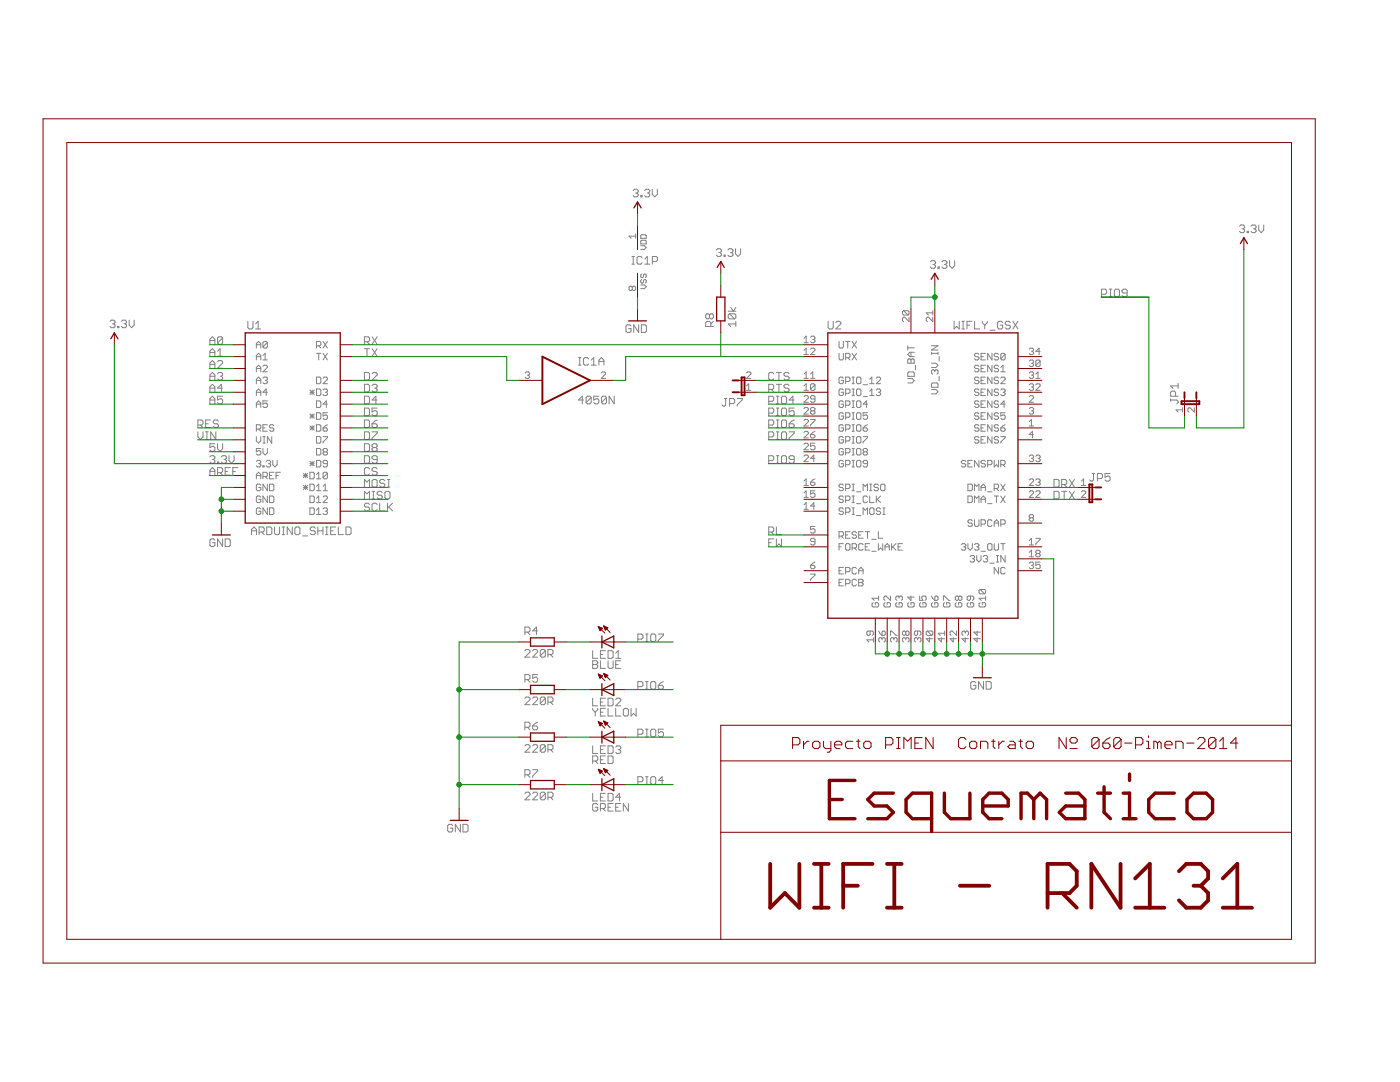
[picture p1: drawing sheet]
<svg xmlns="http://www.w3.org/2000/svg" width="279mm" height="216mm" viewBox="0 0 279 216" stroke-linecap="round" stroke-linejoin="round" font-family="sans-serif">
<g fill="none" stroke="#808080" stroke-width=".2">
<path d="M126.4 38l.2-.2h.5l.3 .2v.3l-.3 .2M126.9 38.5h.2M127.1 38.5l.3 .3v.2l-.3 .3h-.5l-.2-.3M127.9 39h.2v.3h-.2zM128.7 38l.2-.2h.5l.3 .2v.3l-.3 .2M129.2 38.5h.2M129.4 38.5l.3 .3v.2l-.3 .3h-.5l-.2-.3M130.2 37.8v1l.5 .5 .5-.5v-1M126.1 52.7h.5M126.1 51.2h.5M126.2 57.3l.2-.2 .5 .2v.5l-.3 .2-.4-.2M126.2 57.3l-.2-.2-.5 .2v.5l.3 .2 .4-.2"/>
<path d="M126.2 57.3v.5M126.4 51.2v1.5M126.9 46.7v.9M126.9 47.1h-1.4l.5 .5M127.9 48.1l.2-.2h.7l.2 .2v.6h-1.1zM127.9 49h.7l.4 .4-.4 .4h-.7M127.9 56.9h.7l.4 .3-.4 .4h-.7M128.1 46.8h.7l.2 .2v.6h-1.1v-.6zM128.1 54.7l-.2 .2v.3l.3 .2 .2-.2v-.3l.4-.2 .2 .2v.3l-.2 .2M128.1 55.8l-.2 .1v.4l.2 .2 .3-.2v-.4l.2-.1 .4 .1v.4l-.2 .2M128.1 51.4l-.2-.2h-.5l-.3 .2v1.1l.3 .2h.5l.2-.2M128.7 52.7h1"/>
<path d="M128.7 51.7l.5-.5v1.5M130.2 52.2h.8l.2-.3v-.5l-.2-.2h-.8v1.5M143 49.9l.2-.3h.5l.3 .3v.2l-.3 .3M143.5 50.4h.2M143.7 50.4l.3 .3v.2l-.3 .3h-.5l-.2-.3M144.5 50.9h.2v.3h-.2zM145.3 49.9l.2-.3h.5l.3 .3v.2l-.3 .3M145.8 50.4h.2M146 50.4l.3 .3v.2l-.3 .3h-.5l-.2-.3M146.8 49.6v1.1l.5 .5 .5-.5v-1.1M185.7 52.3l.2-.3h.5l.3 .3v.2l-.3 .3M186.2 52.8h.2"/>
<path d="M186.4 52.8l.3 .2v.3l-.3 .2h-.5l-.2-.2M187.2 53.3h.3v.2h-.3zM188 52.3l.2-.3h.5l.3 .3v.2l-.3 .3M188.5 52.8h.2M188.7 52.8l.3 .2v.3l-.3 .2h-.5l-.2-.2M189.5 52v1l.5 .5 .5-.5v-1M219.8 58.7h.8l.3-.2v-.5l-.3-.3h-.8v1.5M221.4 57.7h.5M221.4 59.2h.5M221.6 57.7v1.5M222.4 58l.3-.3h.5l.2 .3v1l-.2 .2h-.5l-.3-.2zM224.9 58.5h-.7l-.3-.3v-.2l.3-.3h.5l.2 .3v1l-.2 .2h-.5l-.3-.2"/>
<path d="M247.4 45.1l.2-.2h.5l.3 .2v.3l-.3 .3M247.9 45.7h.2M248.1 45.7l.3 .2v.3l-.3 .2h-.5l-.2-.2M248.9 46.2h.3v.2h-.3zM249.7 45.1l.2-.2h.5l.3 .2v.3l-.3 .3M250.2 45.7h.2M250.4 45.7l.3 .2v.3l-.3 .2h-.5l-.2-.2M251.2 44.9v1l.5 .5 .5-.5v-1M21.9 64.1l.3-.2h.5l.3 .2v.3l-.3 .2M22.5 64.6h.2M22.7 64.6l.3 .3v.2l-.3 .3h-.5l-.3-.3M23.5 65.1h.2v.3h-.2z"/>
<path d="M24.2 64.1l.3-.2h.5l.3 .2v.3l-.3 .2M24.7 64.6h.3M25 64.6l.3 .3v.2l-.3 .3h-.5l-.3-.3M25.8 63.9v1l.5 .5 .5-.5v-1M41.9 68.7v-1l.5-.5 .5 .5v1M41.9 71.1v-1l.5-.5 .5 .5v1M41.9 73.5v-1l.5-.6 .5 .6v1M41.9 75.8v-1l.5-.5 .5 .5v1M41.9 78.2v-1l.5-.5 .5 .5v1M41.9 79.8h1M41.9 75.1h1M41.9 77.4h1"/>
<path d="M41.9 67.9h1M41.9 70.3h1M41.9 72.7h1M43.4 72.2l.3-.3h.5l.2 .3v.3l-1 1h1M43.4 74.6l.3-.3h.5l.2 .3v.2l-.2 .3M43.4 70.1l.5-.5v1.5M43.4 71.1h1M43.9 75.1h.3M44.2 75.1l.2 .2v.3l-.2 .2h-.5l-.3-.2M44.4 79.1h-1v.7l.5-.2h.3l.2 .2v.5l-.2 .3h-.5l-.3-.3M44.4 67.4l-.2-.2h-.5l-.3 .2v1.1M44.4 67.4v1.1l-.2 .2h-.5l-.3-.2"/>
<path d="M44.4 77.4h-1l.8-.7v1.5M44.4 67.4l-1 1.1M49.5 64.1v1.3l.2 .2h.5l.3-.2v-1.3M51 65.6h1M51 64.6l.5-.5v1.5M51.2 78.3h.8M51.2 69.4v-.8l.4-.5 .4 .5v.8M51.2 71.8v-.9l.4-.4 .4 .4v.9M51.2 74.2v-.9l.4-.4 .4 .4v.9M51.2 76.6v-.9l.4-.5 .4 .5v.9M51.2 78.9v-.8l.4-.5 .4 .5v.8M51.2 68.8h.8"/>
<path d="M51.2 71.2h.8M51.2 73.5h.8M51.2 75.9h.8M52.5 75.5l.2-.3h.4l.3 .3v.2l-.3 .2M52.5 73.1l.2-.2h.4l.3 .2v.2l-.9 .9h.9M52.5 70.9l.4-.4v1.3M52.5 71.8h.9M52.9 75.9h.2M53.1 75.9l.3 .2v.2l-.3 .3h-.4l-.2-.3M53.4 68.3l-.3-.2h-.4l-.2 .2v.9M53.4 78.3h-.9l.6-.7v1.3M53.4 80h-.9v.6l.4-.2 .5 .2v.5l-.3 .2h-.4l-.2-.2"/>
<path d="M53.4 68.3v.9l-.3 .2h-.4l-.2-.2M53.4 68.3l-.9 .9M61.8 77.8l.9 .9M61.8 78.3h.9M62.3 77.8v.9M62.7 77.8l-.9 .9M63.2 69h.6l.2-.2v-.5l-.2-.2h-.6v1.3M63.2 75.2h.6l.2 .3v.8l-.2 .3h-.6zM63.2 77.6h.6l.2 .2v.9l-.2 .2h-.6zM63.2 80h.6l.2 .2v.9l-.2 .2h-.6zM63.2 70.5h.8M63.6 69l.4 .4"/>
<path d="M63.6 70.5v1.3M64.5 68.1l.8 1.3M64.5 70.5l.8 1.3M64.5 75.5l.2-.3h.4l.2 .3v.2l-.8 .9h.8M64.5 77.8l.2-.2h.4l.2 .2v.3l-.2 .2M64.9 78.3h.2M65.1 78.3l.2 .2v.2l-.2 .2h-.4l-.2-.2M65.3 68.1l-.8 1.3M65.3 70.5l-.8 1.3M72.7 76.7h.8l.2 .2v1.1l-.2 .2h-.8zM72.7 79.1h.8l.2 .2v1l-.2 .3h-.8zM72.7 68.2h.8l.2-.3v-.5l-.2-.2h-.8v1.5"/>
<path d="M72.7 74.3h.8l.2 .3v1l-.2 .2h-.8zM72.7 69.6h1M73.2 68.2l.5 .5M73.2 69.6v1.5M74.3 74.6l.2-.3h.5l.3 .3v.2l-1 1h1M74.3 76.9l.2-.2h.5l.3 .2v.3l-.3 .2M74.3 67.2l1 1.5M74.3 69.6l1 1.5M74.8 77.4h.2M75 77.4l.3 .3v.3l-.3 .2h-.5l-.2-.2M75.3 79.8h-1l.7-.7v1.5M75.3 67.2l-1 1.5"/>
<path d="M75.3 69.6l-1 1.5M104.8 74.4l.2-.2h.5l.2 .2-.2 .5M105.2 74.9h.3M105.5 74.9l.2 .2-.2 .4h-.5l-.2-.2M115.4 72.9h.6M115.4 71.4h.6M115.7 71.4v1.5M116.5 79.8h-1.1l.8-.7v1.5M117.5 71.6l-.3-.2h-.5l-.2 .2v1l.2 .3h.5l.3-.3M118 79.3l-.3-.2h-.5l-.2 .2v1M118 79.3v1l-.3 .3h-.5l-.2-.3M118 79.3l-1 1"/>
<path d="M118 71.9l.5-.5v1.5M118 72.9h1M119.5 79.1h-1v.7l.5-.2h.3l.2 .2v.5l-.2 .3h-.6l-.2-.3M119.5 72.9v-1l.5-.5 .5 .5v1M119.5 72.1h1M120 74.4l.2-.2h.4l.3 .2v.2l-.9 .9h.9M121 79.3l-.2-.2h-.5l-.3 .2v1M121 79.3v1l-.2 .3h-.5l-.3-.3M121 79.3l-1 1M122.6 79.1v1.5l-1-1.5v1.5M125.9 65.1l-.2-.3h-.5l-.3 .3v1l.3 .2h.5l.2-.2v-.5h-.5M127.5 64.8v1.5l-1-1.5v1.5"/>
<path d="M128 64.8h.8l.2 .3v1l-.2 .2h-.8zM141.6 62.9l-.2-.3h-.3l-.3 .3v.5l.3 .2h.3l.2-.2M141.6 62.9l.3-.3h.2l.3 .3v.5l-.3 .2h-.2l-.3-.2M141.6 62.9v.5M141.9 65.2v-.8l-.3-.3h-.5l-.3 .3v.8h1.6M142.4 64.1l-.5 .5M144.6 79.5h.5M144.8 79.5v1.3l-.2 .2h-.3l-.2-.2M145.3 62.1h1.6M145.6 62.6h1l.3 .3v.5l-.3 .2M145.6 62.6l-.3 .3v.5l.3 .2h1M145.6 62.6l1 1"/>
<path d="M145.8 61.3l.5 .8 .6-.8M146.9 64.6h-1.6l.5 .6M146.9 64.1v1.1M147.1 79.5h1v.3l-1 1v.2M149 74.4l.2-.2h.4l.3 .2v.2l-.9 .9h.9M149 77.9h.9M149 77l.4-.4v1.3M153.4 77.7h.8l.2-.3v-.5l-.2-.2h-.8v1.5M153.9 77.7l.5 .5M154.4 74.6l-.2-.3h-.6l-.2 .3v1l.2 .2h.6l.2-.2M154.9 79.1h.5M154.9 74.3h1.1"/>
<path d="M154.9 76.7h1.1M155.2 79.1v1.5M155.4 74.3v1.5M155.4 76.7v1.5M156.2 79.1h.5l.3 .2v1l-.3 .3h-.5l-.2-.3v-1zM157.5 76.9l-.3-.2h-.5l-.2 .2v.3l.2 .2h.5l.3 .3v.3l-.3 .2h-.5l-.2-.2M157.5 74.6l-.3-.3h-.5l-.2 .3v.2l.2 .3h.5l.3 .2v.3l-.3 .2h-.5l-.2-.2M158.5 79.8h-1l.7-.7v1.5M160.4 79.2l.3-.2h.4l.2 .2v.2l-.9 .9h.9M160.4 67.5l.5-.4v1.3M160.4 69.9l.5-.4v1.3M160.4 74.6l.5-.4v1.3"/>
<path d="M160.4 77l.5-.4v1.3M160.4 77.9h.9M160.4 75.5h.9M160.4 70.8h.9M160.4 68.4h.9M161.8 69.7l.2-.2h.4l.2 .2v.2l-.8 .9h.8M161.8 67.3l.2-.2h.4l.2 .2v.2l-.2 .2M161.8 75.5h.8M161.8 74.6l.4-.4v1.3M162.2 67.7h.2M162.4 67.7l.2 .3v.2l-.2 .2h-.4l-.2-.2M162.6 79.6h-.6l-.2-.2v-.2l.2-.2h.4l.2 .2v.8l-.2 .3h-.4l-.2-.3"/>
<path d="M162.6 76.8v.9l-.2 .2h-.4l-.2-.2M162.6 76.8l-.2-.2h-.4l-.2 .2v.9M162.6 76.8l-.8 .9M165.3 64.1v1.3l.2 .2h.5l.3-.2v-1.3M166.8 64.4l.2-.3h.6l.2 .3v.2l-1 1h1M167.4 68.1v1.1l.3 .2h.4l.2-.2v-1.1M167.4 70.5v1.1l.3 .2h.4l.2-.2v-1.1M168.3 75.5l-.2-.3h-.4l-.3 .3v.8l.3 .3h.4l.2-.3v-.4h-.4M168.3 77.8l-.2-.2h-.4l-.3 .2v.9l.3 .2h.4l.2-.2v-.4h-.4M168.8 68.1h.8M168.8 71.4h.6l.2-.2v-.5l-.2-.2h-.6v1.3M168.8 76.1h.6l.2-.2v-.4l-.2-.3h-.6v1.4"/>
<path d="M168.8 78.5h.6l.2-.2v-.5l-.2-.2h-.6v1.3M169.2 71.4l.4 .4M169.2 68.1v1.3M170.1 76.6h.4M170.1 75.2h.4M170.1 78.9h.4M170.1 77.6h.4M170.1 80h.4M170.1 70.5l.8 1.3M170.1 68.1l.8 1.3M170.3 75.2v1.4M170.3 77.6v1.3"/>
<path d="M170.3 80v1.3M170.9 75.5l.3-.3h.4l.2 .3v.8l-.2 .3h-.4l-.3-.3zM170.9 77.8l.3-.2h.4l.2 .2v.9l-.2 .2h-.4l-.3-.2zM170.9 70.5l-.8 1.3M170.9 68.1l-.8 1.3M171.2 80h.4l.2 .2v.9l-.2 .2h-.4l-.3-.2v-.9zM172.3 79.1h.8M172.3 76.8h.8M173.6 76.6h.8M173.6 78.9h.8M173.6 78.1l.4-.5v1.3M173.6 75.7l.4-.5v1.4"/>
<path d="M174.9 75.5l.2-.3h.4l.2 .3v.2l-.8 .9h.8M174.9 77.8l.2-.2h.4l.2 .2v.3l-.2 .2M175.3 78.3h.2M175.5 78.3l.2 .2v.2l-.2 .2h-.4l-.2-.2M180.3 62h.9l.2 .2v.4l-.2 .3M180.3 62l-.2 .2v.4l.2 .3h.9M180.3 62l.9 .9M181.2 75.5h.8l.5 .5-.5 .4h-.8M181.2 69v.8M181.2 69.4h1.3M181.4 74.2h.8l.3 .2v.7h-1.3v-.7zM181.4 71.6l.4 .2 .4-.2 .3 .2v.7h-1.3v-.7z"/>
<path d="M181.4 63.3v.9l-.8-.9-.5 .2v.4l.2 .3M181.8 70.3v.9M181.8 71.8v.7M182.5 70.3h-.9l-.4 .4 .4 .5h.9M182.7 72.9v.9M185.9 76.6l.2-.2h.9l.2 .2v.7h-1.3zM185.9 69h1.3l-1.3 .8h1.3M185.9 70.5h1.3M185.9 72.5h.9l.4 .4-.4 .4h-.9M185.9 77.7h.9l.4 .4-.4 .5h-.9M185.9 70.3v.4M186.2 63.3v.9l-.9-.9-.5 .2v.4l.3 .3"/>
<path d="M186.2 62v.9M186.2 62.4h-1.4l.5 .5M186.6 74l.2-.2 .4 .2v.4l-.2 .3M186.6 74l-.3-.2-.4 .2v.4l.2 .3M186.6 74v.2M187.2 70.3v.4M187.4 71.2v.8M187.4 75.1v.9M190.4 64.1v1.5l.5-.5 .5 .5v-1.5M192 65.6h.5M192 64.1h.5M192.2 64.1v1.5"/>
<path d="M193 64.9h.5M194 64.1h-1v1.5M194.5 64.1v1.5h1M195.4 70.7l-.3-.2h-.4l-.2 .2 .2 .5h.4l.3 .2-.3 .4h-.4l-.2-.2M195.4 73.1l-.3-.2h-.4l-.2 .2v.2l.2 .2h.4l.3 .2-.3 .5h-.4l-.2-.2M195.4 75.5l-.3-.3h-.4l-.2 .3v.2l.2 .2h.4l.3 .2v.2l-.3 .3h-.4l-.2-.3M195.4 77.8l-.3-.2h-.4l-.2 .2v.3l.2 .2h.4l.3 .2v.2l-.3 .2h-.4l-.2-.2M195.8 78.3h.4M195.8 71.2h.4M195.8 73.5h.4M195.8 75.9h.4M196 64.1v.3l.5 .5"/>
<path d="M196.5 64.9v.7M196.7 70.5h-.9v1.3h.9M196.7 75.2h-.9v1.4h.9M196.7 77.6h-.9v1.3h.9M196.7 80h-.9v1.3h.9M196.7 72.9h-.9v1.3h.9M197 64.1v.3l-.5 .5M197.6 65.9h1M198 70.5v1.3l-.9-1.3v1.3M198 72.9v1.3l-.9-1.3v1.3M198 75.2v1.4l-.9-1.4v1.4M198 77.6v1.3l-.9-1.3v1.3"/>
<path d="M198 80v1.3l-.9-1.3v1.3M199.3 70.7l-.2-.2h-.5l-.2 .2 .2 .5h.5l.2 .2-.2 .4h-.5l-.2-.2M199.3 75.5l-.2-.3h-.5l-.2 .3v.2l.2 .2h.5l.2 .2v.2l-.2 .3h-.5l-.2-.3M199.3 77.8l-.2-.2h-.5l-.2 .2v.3l.2 .2h.5l.2 .2v.2l-.2 .2h-.5l-.2-.2M199.3 73.1l-.2-.2h-.5l-.2 .2v.2l.2 .2h.5l.2 .2-.2 .5h-.5l-.2-.2M199.7 75.5l.2-.3h.5l.2 .3v.2l-.9 .9h.9M199.7 77.8l.2-.2h.5l.2 .2v.3l-.2 .2M199.7 74.2h.9M199.7 73.3l.5-.4v1.3M200.1 64.4l-.2-.3h-.6l-.2 .3v1l.2 .2h.6l.2-.2v-.5h-.5M200.2 78.3h.2M200.4 78.3l.2 .2v.2l-.2 .2h-.5l-.2-.2"/>
<path d="M200.6 70.7v.9l-.2 .2h-.5l-.2-.2M200.6 70.7l-.2-.2h-.5l-.2 .2v.9M200.6 70.7l-.9 .9M201.6 64.4l-.2-.3h-.5l-.3 .3v.2l.3 .3h.5l.2 .2v.3l-.2 .2h-.5l-.3-.2M202.1 64.1l1.1 1.5M203.2 64.1l-1.1 1.5M205.4 79.2l.2-.2h.5l.2 .2v.2l-.9 .9h.9M205.4 69.7l.2-.2h.5l.2 .2-.2 .4M205.4 74.4l.2-.2h.5l.2 .2-.2 .5M205.4 76.8l.2-.2h.5l.2 .2-.2 .4M205.4 72.1l.2-.3h.5l.2 .3-.2 .4M205.8 72.5h.3"/>
<path d="M205.8 70.1h.3M205.8 74.9h.3M205.8 77.2h.3M206.1 70.1l.2 .2-.2 .5h-.5l-.2-.3M206.1 77.2l.2 .2-.2 .5h-.5l-.2-.2M206.1 74.9l.2 .2-.2 .4h-.5l-.2-.2M206.1 72.5l.2 .2-.2 .4h-.5l-.2-.2M206.7 76.8l.2-.2h.5l.2 .2v.2l-.9 .9h.9M206.7 75.5h.9M206.7 74.6l.5-.4v1.3M207.6 70.1h-.9l.7-.6v1.3M207.6 72.1l-.2-.3h-.5l-.2 .3v.8"/>
<path d="M207.6 72.1v.8l-.2 .2h-.5l-.2-.2M207.6 72.1l-.9 .8M233.6 79.8h1.3l.2 .3v.2l-.2 .3M233.6 79.6v.5M234.6 79.1v-.8l-.2-.3h-.5l-.3 .3v.8h1.5M235.1 76.5v1M235.1 77h-1.5l.5 .5M39.5 86.2v1l.5 .5 .5-.5v-1M39.5 84.8h.8l.2-.2v-.5l-.2-.3h-.8v1.5M40 84.8l.5 .5M41 84.6h.6M41 86.2h.6"/>
<path d="M41 87.7h.6M41.3 86.2v1.5M41.9 80.6v-1l.5-.5 .5 .5v1M41.9 94.8v-1l.5-.5 .5 .5v1M41.9 91.2l.2-.3h.5l.3 .3v.2l-.3 .3M41.9 94.1h1M42.1 83.8h-1.1v1.5h1.1M42.4 91.7h.2M42.6 91.7l.3 .2v.3l-.3 .2h-.5l-.2-.2M42.9 88.5h-1v.8l.5-.3h.2l.3 .3v.5l-.3 .3h-.5l-.2-.3M43.1 86.2v1.5l-1-1.5v1.5M43.4 88.5v1.1l.5 .5 .5-.5v-1.1"/>
<path d="M43.4 92.2h.3v.2h-.3zM43.4 94.3h.8l.2-.2v-.5l-.2-.3h-.8v1.5M43.6 84.1l-.3-.3h-.5l-.2 .3v.2l.2 .3h.5l.3 .2v.3l-.3 .2h-.5l-.2-.2M43.9 94.3l.5 .5M44.2 91.2l.2-.3h.5l.3 .3v.2l-.3 .3M44.7 91.7h.2M44.9 91.7l.3 .2v.3l-.3 .2h-.5l-.2-.2M44.9 94.1h.5M45.7 90.9v1l.5 .5 .5-.5v-1M46 93.3h-1.1v1.5h1.1M46.5 94.1h.5M47.5 93.3h-1v1.5"/>
<path d="M51.2 80.6h.8M51.2 85.6h.6l.2-.2v-.4l-.2-.2h-.6v1.2M51.2 92.1l.2-.2h.4l.2 .2-.2 .4M51.2 94.9h.8M51.2 81.3v-.9l.4-.4 .4 .4v.9M51.2 87.1v.9l.4 .4 .4-.4v-.9M51.2 95.5v-.8l.4-.5 .4 .5v.8M51.6 92.5h.2M51.6 85.6l.4 .4M51.8 92.5l.2 .2-.2 .5h-.4l-.2-.3M52 89.5h-.8v.6l.4-.2 .4 .2v.5l-.2 .2h-.4l-.2-.2M52 96.8l-.2-.2h-.4l-.2 .2v.9l.2 .2h.4l.2-.2v-.4h-.4"/>
<path d="M52 99.2l-.2-.2h-.4l-.2 .2v.9l.2 .2h.4l.2-.2v-.5h-.4M52.5 85.4h.4M52.5 88.4h.4M52.5 87.1h.4M52.5 92.9h.2v.3h-.2zM52.5 95.1h.6l.3-.2v-.5l-.3-.2h-.6v1.3M52.5 89.5v.9l.4 .4 .5-.4v-.9M52.7 87.1v1.3M52.9 95.1l.5 .4M53.1 92.1l.3-.2h.4l.2 .2-.2 .4M53.4 84.8h-.9v1.2h.9M53.4 96.6v1.3l-.9-1.3v1.3"/>
<path d="M53.4 99v1.3l-.9-1.3v1.3M53.6 92.5h.2M53.8 99h.6l.3 .2v.9l-.3 .2h-.6zM53.8 96.6h.6l.3 .2v.9l-.3 .2h-.6zM53.8 92.5l.2 .2-.2 .5h-.4l-.3-.3M53.8 94.9h.4M54.2 87.1v1.3l-.8-1.3v1.3M54.4 91.9v.8l.5 .5 .4-.5v-.8M54.7 85l-.3-.2h-.4l-.2 .2v.2l.2 .2h.4l.3 .2-.3 .4h-.4l-.2-.2M54.7 94.2h-.9v1.3h.9M55.1 94.9h.4M56 94.2h-.9v1.3"/>
<path d="M60.5 94.4l.9 .9M60.5 94.9h.9M60.5 96.8l.9 .9M60.5 97.3h.9M61 94.4v.9M61 96.8v.9M61.4 94.4l-.9 .9M61.4 96.8l-.9 .9M61.8 85l.9 .8M61.8 82.6l.9 .9M61.8 83h.9M61.8 85.4h.9"/>
<path d="M61.8 92.1l.9 .8M61.8 92.5h.9M61.8 94.2h.7l.2 .2v.9l-.2 .2h-.7zM61.8 96.6h.7l.2 .2v.9l-.2 .2h-.7zM61.8 99h.7l.2 .2v.9l-.2 .2h-.7zM62.3 82.6v.9M62.3 85v.8M62.3 92.1v.8M62.7 82.6l-.9 .9M62.7 85l-.9 .8M62.7 92.1l-.9 .8M63.2 82.4h.6l.2 .2v.9l-.2 .2h-.6z"/>
<path d="M63.2 84.8h.6l.2 .2v.8l-.2 .2h-.6zM63.2 87.1h.6l.2 .2v.9l-.2 .2h-.6zM63.2 89.5h.6l.2 .2v.9l-.2 .2h-.6zM63.2 91.9h.6l.2 .2v.8l-.2 .3h-.6zM63.2 94.7l.4-.5v1.3M63.2 97l.4-.4v1.3M63.2 99.4l.4-.4v1.3M63.2 95.5h.8M63.2 97.9h.8M64.5 85.4h.6l.2 .4-.2 .2h-.4l-.2-.2zM64.5 87.1h.8v.2l-.8 .9v.2M64.5 99.2l.2-.2h.4l.2 .2v.2l-.8 .9h.8"/>
<path d="M64.5 97.9h.8M64.5 97l.4-.4v1.3M64.7 90.1l-.2-.2 .2-.4h.4l.2 .2-.2 .4M64.7 90.1l-.2 .3 .2 .4h.4l.2-.2-.2-.5M64.7 90.1h.4M65.3 82.4h-.8v.6l.6-.2 .2 .2v.5l-.2 .2h-.4l-.2-.2M65.3 92.5h-.6l-.2-.2 .2-.4h.4l.2 .2v.8l-.2 .3h-.4l-.2-.3M65.3 94.4l-.2-.2h-.4l-.2 .2v.9M65.3 94.4v.9l-.2 .2h-.4l-.2-.2M65.3 80.6h-.8l.6-.6v1.3M65.3 84.8l-.8 .6M65.3 94.4l-.8 .9"/>
<path d="M72.7 99.6v-1.6l.5 .6 .5-.6v1.6M72.7 81.4h.8l.2 .3v1l-.2 .3h-.8zM72.7 83.8h.8l.2 .3v1l-.2 .2h-.8zM72.7 86.2h.8l.2 .2v1l-.2 .3h-.8zM72.7 90.9h.8l.2 .3v1l-.2 .2h-.8zM72.7 88.5h.8l.2 .3v1l-.2 .3h-.8zM72.7 97.2v-1.5l.5 .5 .5-.5v1.5M73.7 93.6l-.2-.3h-.5l-.3 .3v1l.3 .2h.5l.2-.2M74.3 84.6h.7l.3 .2v.3l-.3 .2h-.5l-.2-.2zM74.3 86.2h1v.2l-1 1v.3M74.3 95.9l.2-.2h.5l.3 .2v1l-.3 .3h-.5l-.2-.3zM74.3 99.6h.5"/>
<path d="M74.3 98h.5M74.5 89.3l-.2 .3v.2l.2 .3h.5l.3-.3v-.2l-.3-.3M74.5 89.3l-.2-.3v-.2l.2-.3h.5l.3 .3v.2l-.3 .3M74.5 98v1.6M74.5 89.3h.5M75.3 93.6l-.3-.3h-.5l-.2 .3v.2l.2 .3h.5l.3 .2v.3l-.3 .2h-.5l-.2-.2M75.3 81.4h-1v.8l.5-.3h.2l.3 .3v.5l-.3 .3h-.5l-.2-.3M75.3 91.7h-.8l-.2-.3v-.2l.2-.3h.5l.3 .3v1l-.3 .2h-.5l-.2-.2M75.3 83.8l-.5 .3-.5 .5M76.3 98.3l-.3-.3h-.5l-.2 .3v.3l.2 .2h.5l.3 .3v.2l-.3 .3h-.5l-.2-.3M76.8 95.9l-.3-.2h-.5l-.2 .2v.3l.2 .2h.5l.3 .3v.2l-.3 .3h-.5l-.2-.3M76.8 98.3l.3-.3h.5l.2 .3v1l-.2 .3h-.5l-.3-.3z"/>
<path d="M77.3 97.2h.5M77.3 95.7h.5M77.6 95.7v1.5M145.6 80.5h.8l.2-.2v-.5l-.2-.3h-.8v1.5M153.4 80.1h.8l.2-.3v-.5l-.2-.2h-.8v1.5M153.4 87.2h.8l.2-.3v-.5l-.2-.2h-.8v1.5M153.4 82.4h.8l.2-.2v-.5l-.2-.3h-.8v1.6M153.4 84.8h.8l.2-.2v-.5l-.2-.3h-.8v1.5M153.4 91.9h.8l.2-.2v-.5l-.2-.3h-.8v1.5M154.9 80.6h.5M154.9 81.4h.5M154.9 83h.5"/>
<path d="M154.9 83.8h.5M154.9 85.3h.5M154.9 86.2h.5M154.9 87.7h.5M154.9 90.9h.5M154.9 92.4h.5M155.2 81.4v1.6M155.2 83.8v1.5M155.2 86.2v1.5M155.2 90.9v1.5M156 81.7l.2-.3h.5l.3 .3v1l-.3 .3h-.5l-.2-.3zM156 86.4l.2-.2h.5l.3 .2v1l-.3 .3h-.5l-.2-.3z"/>
<path d="M156 91.2l.2-.3h.5l.3 .3v1l-.3 .2h-.5l-.2-.2zM156.2 83.8h.5l.3 .3v1l-.3 .2h-.5l-.2-.2v-1zM157.5 84.6h.7l.3 .2v.3l-.3 .2h-.5l-.2-.2zM157.5 86.2h1v.2l-1 1v.3M158.5 81.4h-1v.8l.5-.3h.2l.3 .3v.5l-.3 .3h-.5l-.2-.3M158.5 91.7h-.8l-.2-.3v-.2l.2-.3h.5l.3 .3v1l-.3 .2h-.5l-.2-.2M158.5 83.8l-.5 .3-.5 .5M160.4 81.5l.3-.2h.4l.2 .2v.3l-.9 .8h.9M160.4 83.9l.3-.2h.4l.2 .2v.2l-.9 .9h.9M160.4 86.3l.3-.2h.4l.2 .2v.2l-.9 .9h.9M160.4 88.7l.3-.3h.4l.2 .3v.2l-.9 .8h.9M160.4 91l.3-.2h.4l.2 .2v.2l-.9 .9h.9"/>
<path d="M160.4 96l.5-.4v1.3M160.4 98.4l.5-.5v1.4M160.4 99.3h.9M160.4 96.9h.9M161.8 83.7h.8v.2l-.8 .9v.2M161.8 86.7h.6l.2 .2v.3l-.2 .2h-.4l-.2-.2zM161.8 96.2h.6l.2 .2v.2l-.2 .3h-.4l-.2-.3zM162 82l-.2-.2v-.3l.2-.2h.4l.2 .2v.3l-.2 .2M162 82l-.2 .2v.2l.2 .2h.4l.2-.2v-.2l-.2-.2M162 82h.4M162.6 88.4h-.8v.7l.6-.2 .2 .2v.4l-.2 .2h-.4l-.2-.2M162.6 97.9h-.8v.7l.4-.2 .4 .2v.4l-.2 .3h-.4l-.2-.3"/>
<path d="M162.6 91.5h-.8l.6-.7v1.3M162.6 95.6l-.8 .6M162.6 86.1l-.8 .6M168.3 96.8l-.2-.2h-.4l-.3 .2v.2l.3 .3h.4l.2 .2-.2 .4h-.4l-.3-.2M168.3 80.2l-.2-.2h-.4l-.3 .2v.9l.3 .2h.4l.2-.2v-.5h-.4M168.3 82.6l-.2-.2h-.4l-.3 .2v.9l.3 .2h.4l.2-.2v-.5h-.4M168.3 85l-.2-.2h-.4l-.3 .2v.8l.3 .2h.4l.2-.2v-.4h-.4M168.3 87.3l-.2-.2h-.4l-.3 .2v.9l.3 .2h.4l.2-.2v-.4h-.4M168.3 89.7l-.2-.2h-.4l-.3 .2v.9l.3 .2h.4l.2-.2v-.5h-.4M168.3 92.1l-.2-.2h-.4l-.3 .2v.8l.3 .3h.4l.2-.3v-.4h-.4M168.3 99.2l-.2-.2h-.4l-.3 .2v.2l.3 .2h.4l.2 .2v.3l-.2 .2h-.4l-.3-.2M168.8 80.9h.6l.2-.3v-.4l-.2-.2h-.6v1.3"/>
<path d="M168.8 83.2h.6l.2-.2v-.4l-.2-.2h-.6v1.3M168.8 85.6h.6l.2-.2v-.4l-.2-.2h-.6v1.2M168.8 88h.6l.2-.2v-.5l-.2-.2h-.6v1.3M168.8 90.4h.6l.2-.3v-.4l-.2-.2h-.6v1.3M168.8 92.7h.6l.2-.2v-.4l-.2-.2h-.6v1.3M168.8 97.5h.6l.2-.2v-.5l-.2-.2h-.6v1.3M168.8 99.8h.6l.2-.2v-.4l-.2-.2h-.6v1.3M170.1 81.3h.4M170.1 83.7h.4M170.1 82.4h.4M170.1 86h.4M170.1 84.8h.4"/>
<path d="M170.1 88.4h.4M170.1 87.1h.4M170.1 90.8h.4M170.1 89.5h.4M170.1 93.2h.4M170.1 91.9h.4M170.1 97.9h.4M170.1 96.6h.4M170.1 99h.4M170.3 82.4v1.3M170.3 84.8v1.2M170.3 87.1v1.3"/>
<path d="M170.3 89.5v1.3M170.3 91.9v1.3M170.3 96.6v1.3M170.3 99v1.3M170.9 92.1l.3-.2h.4l.2 .2v.8l-.2 .3h-.4l-.3-.3zM170.9 85l.3-.2h.4l.2 .2v.8l-.2 .2h-.4l-.3-.2zM170.9 89.7l.3-.2h.4l.2 .2v.9l-.2 .2h-.4l-.3-.2zM170.9 98.1h.9M171.2 82.4h.4l.2 .2v.9l-.2 .2h-.4l-.3-.2v-.9zM171.2 87.1h.4l.2 .2v.9l-.2 .2h-.4l-.3-.2v-.9zM172.3 85.4h.6l.2 .4-.2 .2h-.4l-.2-.2zM172.3 87.1h.8v.2l-.8 .9v.2"/>
<path d="M172.3 97.9v-1.3l.4 .4 .4-.4v1.3M172.5 90.1l-.2 .3 .2 .4h.4l.2-.2-.2-.5M172.5 90.1l-.2-.2 .2-.4h.4l.2 .2-.2 .4M172.5 90.1h.4M173.1 92.5h-.6l-.2-.2 .2-.4h.4l.2 .2v.8l-.2 .3h-.4l-.2-.3M173.1 80.6h-.8l.6-.6v1.3M173.1 82.4h-.8v.6l.4-.2h.2l.2 .2v.5l-.2 .2h-.4l-.2-.2M173.1 99.2l-.2-.2h-.4l-.2 .2v.9l.2 .2h.4l.2-.2M173.1 84.8l-.8 .6M173.6 97.9h.4M173.6 96.6h.4M173.6 99v1.3h.8"/>
<path d="M173.8 96.6v1.3M174.9 99v1.3M175.1 99.6l.6 .7M175.3 96.8l-.2-.2h-.5l-.2 .2v.2l.2 .3h.5l.2 .2-.2 .4h-.5l-.2-.2M175.7 96.8l.3-.2h.4l.2 .2v.9l-.2 .2h-.4l-.3-.2zM175.7 99l-.8 .8M192.7 92.1l-.2-.2h-.4l-.2 .2 .2 .4h.4l.2 .2-.2 .5h-.4l-.2-.3M193.2 92.5h.4M193.2 96.6h.6l.3 .2v.9l-.3 .2h-.6zM193.2 99h.6l.3 .2v.9l-.3 .2h-.6zM194.1 91.9h-.9v1.3h.9M194.5 97.9v-1.3l.4 .4 .5-.4v1.3"/>
<path d="M195.4 80.2l-.3-.2h-.4l-.2 .4 .2 .2h.4l.3 .3v.2l-.3 .2h-.4l-.2-.2M195.4 82.6l-.3-.2h-.4l-.2 .4 .2 .2h.4l.3 .5-.3 .2h-.4l-.2-.2M195.4 85l-.3-.2h-.4l-.2 .2v.2l.2 .2h.4l.3 .2v.2l-.3 .2h-.4l-.2-.2M195.4 87.3l-.3-.2h-.4l-.2 .2v.2l.2 .3h.4l.3 .2v.2l-.3 .2h-.4l-.2-.2M195.4 91.9v1.3l-.9-1.3v1.3M195.8 80.6h.4M195.8 83h.4M195.8 85.4h.4M195.8 97.3h.9M195.8 99.6h.9M195.8 87.8h.4M195.8 97.9v-.9l.4-.4 .5 .4v.9"/>
<path d="M196.7 82.4h-.9v1.3h.9M196.7 84.8h-.9v1.2h.9M196.7 87.1h-.9v1.3h.9M196.7 92.1l-.3-.2h-.4l-.2 .2 .2 .4h.4l.3 .2-.3 .5h-.4l-.2-.3M197.1 92.7h.7l.2-.2v-.4l-.2-.2h-.7v1.3M197.1 98.1h.9M198 82.4v1.3l-.9-1.3v1.3M198 84.8v1.2l-.9-1.2v1.2M198 87.1v1.3l-.9-1.3v1.3M198.4 97.5h.7l.2-.2v-.5l-.2-.2h-.7v1.3M198.4 99h.9M198.4 91.9v1.3l.5-.5 .4 .5v-1.3"/>
<path d="M198.9 97.5l.4 .4M198.9 99v1.3M199.3 80.2l-.2-.2h-.5l-.2 .4 .2 .2h.5l.2 .3v.2l-.2 .2h-.5l-.2-.2M199.3 82.6l-.2-.2h-.5l-.2 .4 .2 .2h.5l.2 .5-.2 .2h-.5l-.2-.2M199.3 85l-.2-.2h-.5l-.2 .4 .2 .2h.5l.2 .4-.2 .2h-.5l-.2-.2M199.3 87.3l-.2-.2h-.5l-.2 .4 .2 .3h.5l.2 .4-.2 .2h-.5l-.2-.2M199.7 85.4h.7l.2 .4-.2 .2h-.5l-.2-.2zM199.7 87.1h.9v.2l-.9 .9v.2M199.7 92.7h.7l.2-.2v-.4l-.2-.2h-.7v1.3M199.7 96.6l.9 1.3M199.7 99l.9 1.3M200.2 92.7l.4 .5"/>
<path d="M200.6 82.4h-.9v.6l.5-.2 .4 .2v.5l-.2 .2h-.5l-.2-.2M200.6 80.6h-.9l.7-.6v1.3M200.6 84.8l-.9 .6M200.6 96.6l-.9 1.3M200.6 99l-.9 1.3M205.4 81.5l.2-.2h.5l.2 .2v.3l-.2 .2M205.4 91l.2-.2h.5l.2 .2-.2 .5M205.4 95.8l.2-.2h.5l.2 .2v.2l-.9 .9h.9M205.4 98.1l.2-.2h.5l.2 .2v.3l-.9 .9h.9M205.4 85h.9M205.4 84.1l.4-.4v1.3M205.8 91.5h.3"/>
<path d="M205.8 82h.3M206.1 91.5l.2 .2-.2 .4h-.5l-.2-.2M206.1 82l.2 .2v.2l-.2 .2h-.5l-.2-.2M206.3 86.7h-.9l.7-.6v1.3M206.7 91l.2-.2h.5l.2 .2-.2 .5M206.7 95.8l.2-.2h.5l.2 .2-.2 .4M206.7 98.1l.2-.2h.5l.2 .2v.3l-.9 .9h.9M207.2 96.2h.2M207.2 91.5h.2M207.4 96.2l.2 .2-.2 .5h-.5l-.2-.3M207.4 91.5l.2 .2-.2 .4h-.5l-.2-.2M210.4 95.7h.7l.3 .2v1l-.3 .3h-.7z"/>
<path d="M210.4 98h.7l.3 .3v1l-.3 .3h-.7zM211.9 96.7h.7l.3-.3v-.5l-.3-.2h-.7v1.5M211.9 98h1M212.4 96.7l.5 .5M212.4 98v1.6M213.4 95.7l1 1.5M213.4 98l1 1.6M214.4 95.7l-1 1.5M214.4 98l-1 1.6M215.8 98.1l.2-.2h.5l.2 .2v.3l-.9 .9h.9M215.8 96.9h.9M215.8 96l.5-.4v1.3"/>
<path d="M218 94.5h.5M218.2 94.5v1.3l-.2 .2h-.3l-.2-.2M219 95.5h.8l.2-.3v-.5l-.2-.2h-.8v1.5M221.6 94.5h-1.1v.7l.5-.2h.3l.3 .2v.6l-.3 .2h-.5l-.3-.2M236 81.8h-1.3l.4 .4M236 81.4v.8M238.4 81.4v.8l-.9-.8-.4 .2v.4l.2 .2M42.9 107.8l-.3-.3h-.5l-.2 .3v1l.2 .3h.5l.3-.3v-.5h-.5M44.4 107.5v1.6l-1-1.6v1.6M44.9 107.5h.8l.3 .3v1l-.3 .3h-.8zM50.2 106.7v-1l.5-.5 .5 .5v1M50.2 105.9h1"/>
<path d="M51.7 106.2h.8l.2-.3v-.5l-.2-.2h-.8v1.5M52 101.6l-.2-.3h-.4l-.2 .3v.8l.2 .3h.4l.2-.3v-.4h-.4M52.2 106.2l.5 .5M53.2 105.2h.8l.3 .2v1l-.3 .3h-.8zM53.4 101.3v1.4l-.9-1.4v1.4M53.8 101.3h.6l.3 .3v.8l-.3 .3h-.6zM54.8 105.2v1.2l.2 .3h.5l.3-.3v-1.2M56.3 105.2h.5M56.3 106.7h.5M56.6 105.2v1.5M58.3 105.2v1.5l-1-1.5v1.5M59.1 105.2h.5l.3 .2v1l-.3 .3h-.5l-.3-.3v-1z"/>
<path d="M60.4 106.9h1M61.8 101.3h.7l.2 .3v.8l-.2 .3h-.7zM62.9 105.4l-.2-.2h-.5l-.3 .2v.3l.3 .2h.5l.2 .3v.2l-.2 .3h-.5l-.3-.3M63.2 101.8l.4-.5v1.4M63.2 100.3h.8M63.2 102.7h.8M63.4 105.9h1.1M63.4 105.2v1.5M64.5 105.2v1.5M64.5 101.6l.2-.3h.4l.2 .3-.2 .4M64.9 102h.2M65 105.2h.5"/>
<path d="M65 106.7h.5M65.1 102l.2 .2v.2l-.2 .3h-.4l-.2-.3M65.2 105.2v1.5M66 105.9h.5M67 105.2h-1v1.5h1M67.5 105.2v1.5h1M69 105.2h.8l.3 .2v1l-.3 .3h-.8zM73.7 100.7l-.2-.3h-.5l-.3 .3v.2l.3 .3h.5l.2 .2v.3l-.2 .2h-.5l-.3-.2M75.3 100.7l-.3-.3h-.5l-.2 .3v1l.2 .2h.5l.3-.2M75.8 100.4v1.5h1M77.3 100.4v1.5M77.6 101.2l.7 .7"/>
<path d="M78.3 100.4l-1 1M153.4 106.2h.8l.2-.3v-.5l-.2-.2h-.8v1.5M153.4 108.3h.5M153.9 106.2l.5 .5M154.4 107.5h-1v1.6M154.9 105.2v1.5h1.1M154.9 107.5v1.6l.5-.6 .6 .6v-1.6M160.4 100.7l.5-.4v1.3M160.4 101.6h.9M161.8 114.6h.8v.2l-.8 .8v.2M161.8 112.8h.6l.2 .5-.2 .2h-.4l-.2-.2zM162.6 105.1h-.8v.6l.6-.2 .2 .2v.5l-.2 .2h-.4l-.2-.2"/>
<path d="M162.6 108.1h-.6l-.2-.2v-.3l.2-.2h.4l.2 .2v.9l-.2 .2h-.4l-.2-.2M162.6 112.2l-.8 .6M162.6 101h-.8l.6-.7v1.3M167.4 107h.7l.2-.3v-.4l-.2-.2h-.7v1.3M167.4 116.2h.5M167.4 113.9h.5M167.4 109.1h.5M167.9 107l.4 .4M168.3 101.6l-.2-.3h-.4l-.3 .5 .3 .2h.4l.2 .2v.2l-.2 .3h-.4l-.3-.3M168.3 115.6h-.9v1.3h.9M168.3 108.5h-.9v1.3M168.3 113.2h-.9v1.3h.9"/>
<path d="M168.8 102.2h.6l.2-.2v-.4l-.2-.3h-.6v1.4M168.8 116.5h.6l.2-.3v-.4l-.2-.2h-.6v1.3M168.8 114.1h.6l.2-.2v-.5l-.2-.2h-.6v1.3M168.8 106.7h.4M169 108.5h.4l.2 .2v.9l-.2 .2h-.4l-.2-.2v-.9zM169.6 106.1h-.8v1.3h.8M170.1 100.3h.4M170.1 102.7h.4M170.1 101.3h.4M170.1 109.3h.6l.2-.2v-.4l-.2-.2h-.6v1.3M170.3 101.3v1.4M170.5 109.3l.4 .5"/>
<path d="M170.9 115.8l-.2-.2h-.4l-.2 .2v.9l.2 .2h.4l.2-.2M170.9 106.3l-.2-.2h-.4l-.2 .4 .2 .2h.4l.2 .5-.2 .2h-.4l-.2-.2M170.9 113.4l-.2-.2h-.4l-.2 .2v.9l.2 .2h.4l.2-.2M170.9 102.9h.9M170.9 100.5h.9M171.4 115.6h.6l.3 .2-.3 .4 .3 .3v.2l-.3 .2h-.6zM171.4 116.2h.6M171.4 114.5v-.9l.4-.4 .5 .4v.9M171.4 113.9h.9M171.4 106.7h.4M172.3 102.7v-1.4l.4 .5 .4-.5v1.4M172.3 106.1h-.9v1.3h.9"/>
<path d="M172.3 108.7l-.3-.2h-.4l-.2 .2v.9l.2 .2h.4l.3-.2M172.7 109.1h.4M172.7 106.1h.9M173.1 106.1v1.3M173.6 108.5h-.9v1.3h.9M173.8 101.3h.4l.2 .3v.8l-.2 .3h-.4l-.2-.3v-.8zM174 110h.9M174 107.6h.9M175.3 106.1v1.3h.9M175.3 108.5v1.3l.4-.5 .5 .5v-1.3M175.3 118.9v.9M175.3 119.4h-1.3l.5 .4"/>
<path d="M175.7 101.6l-.2-.3h-.4l-.2 .5 .2 .2h.4l.2 .2v.2l-.2 .3h-.4l-.2-.3M176.2 102.7h.4M176.2 101.3h.4M176.4 101.3v1.4M176.6 109.1h.9M176.6 109.8v-.9l.5-.4 .4 .4v.9M177.7 118.9v.9l-.9-.9-.4 .2v.5l.2 .2M177.9 108.5v1.3M178.1 109.1l.7 .7M178.8 108.5l-.9 .8M179.2 109.1h.5M179.4 119.1l-.2-.2-.4 .2v.5l.2 .2"/>
<path d="M179.4 119.1l.3-.2 .4 .2v.5l-.2 .2M179.4 119.1v.3M180.1 108.5h-.9v1.3h.9M181.8 118.9v.9l-.6-.7h1.3M183.5 118.9v.9h.7l-.2-.4v-.3l.2-.2h.4l.2 .2v.5l-.2 .2M185.9 118.9l.7 .9M186.6 119.1l.2-.2 .4 .2v.5l-.2 .2h-.4zM188.3 119.8v-.9h.2l.9 .9h.2M191.3 119.1l-.2-.2h-.2l-.3 .2v.5l.3 .2h.2l.2-.2M191.3 119.1l.2-.2 .5 .2v.5l-.3 .2-.4-.2M191.3 119.1v.5M191.9 108.7l.2-.2h.4l.2 .2v.2l-.2 .2"/>
<path d="M192.3 109.1h.2M192.5 109.1l.2 .2v.3l-.2 .2h-.4l-.2-.2M193.2 108.5v.8l.4 .5 .5-.5v-.8M193.6 111.1l.2-.3h.5l.2 .3-.2 .4M193.7 118.9v.7l-.2 .2h-.3l-.2-.2v-.5l.2-.2h.9l.2 .2v.5l-.2 .2M194.1 103.9l-.3-.2h-.4l-.2 .5 .2 .2h.4l.3 .2v.2l-.3 .2h-.4l-.2-.2M194.1 111.5h.2M194.3 111.5l.2 .2-.2 .4h-.5l-.2-.2M194.5 100.3v-1.3l.4 .4 .5-.4v1.3M194.5 103.7v1.1l.2 .2h.4l.3-.2v-1.1M194.5 108.7l.2-.2h.4l.3 .2v.2l-.3 .2M194.9 109.1h.2"/>
<path d="M194.9 110.8v.9l.5 .4 .4-.4v-.9M195.1 109.1l.3 .2v.3l-.3 .2h-.4l-.2-.2M195.6 117.6l-.2 .2v.5l.2 .2h.9M195.6 117.6h.9l.2 .2v.5l-.2 .2M195.6 117.6l.9 .9M195.8 110h.9M195.8 100.3v-.9l.4-.4 .5 .4v.9M195.8 104.6h.6l.3-.2v-.5l-.3-.2h-.6v1.3M196.2 111.1l.2-.3h.5l.2 .3-.2 .4M196.7 111.5h.2M196.7 118.9v.9M196.7 119.4h-1.3l.4 .4"/>
<path d="M196.9 111.5l.2 .2-.2 .4h-.5l-.2-.2M197.1 108.7l.2-.2h.5l.2 .2v.9l-.2 .2h-.5l-.2-.2zM197.1 100.5h.9M197.5 112.4h.9M198 103.9l-.2-.2h-.5l-.2 .2v.9l.2 .2h.5l.2-.2M198.4 108.5v1.1l.2 .2h.5l.2-.2v-1.1M198.4 105v-.8l.5-.5 .4 .5v.8M198.4 104.4h.9M198.9 110.8h.4M198.9 112.1h.4M199.1 110.8v1.3M199.3 113.2v1.3l-.9-1.3v1.3"/>
<path d="M199.7 104.6h.7l.2-.2v-.5l-.2-.2h-.7v1.3M199.7 108.5h.9M200.2 108.5v1.3M200.6 110.8v1.3l-.9-1.3v1.3M200.6 113.4l-.2-.2h-.5l-.2 .2v.9l.2 .2h.5l.2-.2M205.4 108.7h.9M205.4 112.4l.2-.2h.5l.2 .2-.2 .4M205.4 107.9l.4-.5v1.3M205.4 110.2l.4-.4v1.3M205.4 111.1h.9M205.6 103.3l-.2-.2v-.2l.2-.2h.5l.2 .2v.2l-.2 .2M205.6 103.3l-.2 .2 .2 .5h.5l.2-.2-.2-.5"/>
<path d="M205.6 103.3h.5M205.8 112.8h.3M206.1 112.8l.2 .3-.2 .4h-.5l-.2-.2M206.7 107.4h.9v.2l-.9 .9v.2M206.9 110.4l-.2-.2 .2-.4h.5l.2 .2-.2 .4M206.9 110.4l-.2 .3v.2l.2 .2h.5l.2-.2v-.2l-.2-.3M206.9 110.4h.5M207.6 112.2h-.9v.6l.5-.2 .4 .2v.5l-.2 .2h-.5l-.2-.2M104.8 129.9l.2-.3h.5l.3 .3v.2l-1 1h1M104.8 126.1h.7l.3-.2v-.5l-.3-.3h-.7v1.5M104.8 135.6h.7l.3-.2v-.5l-.3-.3h-.7v1.5M104.8 139.3l.2-.2h.5l.3 .2v.3l-1 1h1"/>
<path d="M105.3 126.1l.5 .5M105.3 135.6l.5 .5M106.3 129.9l.3-.3h.5l.2 .3v.2l-1 1h1M106.3 139.3l.3-.2h.5l.2 .2v.3l-1 1h1M107.3 134.6h-1v.8l.5-.3h.3l.2 .3v.5l-.2 .2h-.5l-.3-.2M107.3 125.9h-1l.8-.8v1.5M108.8 129.9v1l-.2 .2h-.5l-.3-.2M108.8 129.9l-.2-.3h-.5l-.3 .3v1M108.8 139.3l-.2-.2h-.5l-.3 .2v1.1M108.8 139.3v1.1l-.2 .2h-.5l-.3-.2M108.8 129.9l-1 1M108.8 139.3l-1 1.1"/>
<path d="M109.3 130.6h.8l.3-.2v-.5l-.3-.3h-.8v1.5M109.9 130.6l.5 .5M118.3 129.8v1.6h1M118.3 131.8h.7l.3 .3v.3l-.3 .2 .3 .3v.2l-.3 .3h-.7zM118.3 139.3v1.5h1M118.3 132.6h.7M119.8 131.8v1.6h1M119.8 130.6h.5M120.8 129.8h-1v1.6h1M120.8 139.3h-1v1.5h1M121.3 131.8v1.3l.3 .3h.5l.3-.3v-1.3M121.3 129.8h.8l.3 .3v1l-.3 .3h-.8z"/>
<path d="M121.3 139.3h.8l.3 .3v1l-.3 .2h-.8zM122.9 132.6h.5M122.9 139.6l.2-.3h.5l.3 .3v.2l-1 1h1M122.9 130.3l.5-.5v1.6M122.9 131.4h1M123.9 131.8h-1v1.6h1M127.3 137h.8l.2-.2v-.6l-.2-.2h-.8v1.5M127.3 127.5h.8l.2-.2v-.5l-.2-.3h-.8v1.5M128.8 136h.5M128.8 137.5h.5M128.8 126.5h.5M128.8 128h.5"/>
<path d="M129.1 126.5v1.5M129.1 136v1.5M129.9 126.8l.2-.3h.5l.3 .3v1l-.3 .2h-.5l-.2-.2zM130.1 136h.5l.3 .2v1.1l-.3 .2h-.5l-.2-.2v-1.1zM131.4 136.8h.7l.3 .2v.3l-.3 .2h-.5l-.2-.2zM131.4 126.5h1v.3l-1 1v.2M132.4 136l-.5 .2-.5 .6M173.7 125.9v.7l-.3 .2-.4-.2v-.5l.2-.2h.9l.2 .2v.5l-.2 .2M174.3 120.2l-.3 .3v.4l.3 .2h.8l.2-.2v-.4l-.2-.3h-.4v.5M174.3 127.7h-1.3l.4 .4M174.3 127.2v.9M175.4 125.9l.6 .9"/>
<path d="M176 127.4l-.2-.2h-.2l-.2 .2v.5l.2 .2M176 127.4l.2-.2 .5 .2v.5l-.3 .2M176 127.4v.3M176.2 125.9l.5 .2v.5l-.3 .2h-.4v-.7zM176.6 120.2l-.2 .3v.4l.2 .2h.9l.2-.2v-.4l-.2-.3h-.4v.5M177.7 126.8v-.9h.2l.9 .9h.2M178.4 127.4l-.2-.2h-.3l-.2 .2v.5l.2 .2M178.4 127.4l.2-.2h.2l.2 .2v.5l-.2 .2M178.4 127.4v.3M179 120.2l-.2 .3v.4l.2 .2h.9l.2-.2v-.4l-.2-.3h-.5v.5M180.8 126.1l.2-.2h.2l.2 .2v.5l-.2 .2h-.2l-.2-.2M180.8 127.4l.2-.2h.2l.2 .2v.5l-.2 .2"/>
<path d="M180.8 126.1l-.2-.2-.5 .2v.5l.2 .2 .5-.2M180.8 127.4l-.2-.2-.5 .2v.5l.2 .2M180.8 126.1v.5M180.8 127.4v.3M181.4 120.2l-.2 .3v.4l.2 .2h.8l.3-.2v-.4l-.3-.3h-.4v.5M183.1 125.9v.7l-.2 .2-.4-.2v-.5l.2-.2h.9l.2 .2v.5l-.2 .2M183.1 127.4l-.2-.2-.4 .2v.5l.2 .2M183.1 127.4l.2-.2h.3l.2 .2v.5l-.2 .2M183.1 127.4v.3M183.7 120.2l-.2 .3v.4l.2 .2h.9l.2-.2v-.4l-.2-.3h-.4v.5M185.1 125.9h.8l.3 .2v.5l-.3 .2M185.1 125.9l-.3 .2v.5l.3 .2h.8"/>
<path d="M185.1 125.9l.8 .9M185.5 127.2v.9l-.7-.7h1.4M186.1 120.2l-.2 .3v.4l.2 .2h.9l.2-.2v-.4l-.2-.3h-.4v.5M187.9 127.2v.9l-.7-.7h1.3M188.5 120.2l-.2 .3v.4l.2 .2h.9l.2-.2v-.4l-.2-.3h-.5v.5M188.5 126.4h-1.3l.5 .4M188.5 125.9v.9M190.2 127.2v.9l-.6-.7h1.3M190.9 120.2l-.3 .3v.4l.3 .2h.8l.3-.2v-.4l-.3-.3h-.4v.5M190.9 125.9v.9l-.9-.9-.4 .2v.5l.2 .2M192.6 127.2v.9l-.6-.7h1.3M192.6 126.1v.3"/>
<path d="M192.6 126.1l-.2-.2-.4 .2v.5l.2 .2M192.6 126.1l.2-.2 .5 .2v.5l-.2 .2M193.2 120.2l-.2 .3v.4l.2 .2h.9l.2-.2v-.4l-.2-.3h-.4v.5M194.8 136.2l-.3-.2h-.5l-.3 .2v1.1l.3 .2h.5l.3-.2v-.5h-.6M195 127.2v.9l-.6-.7h1.3M195 125.9v.9l-.6-.7h1.3M195.6 120.2l-.2 .3v.4l.2 .2h.9l.2-.2v-.4l-.2-.3h-.5v.5M196.3 136v1.5l-1-1.5v1.5M196.8 136h.8l.2 .2v1.1l-.2 .2h-.8zM104.8 158.3l.2-.2h.5l.3 .2v.3l-1 1h1M104.8 148.8l.2-.2h.5l.3 .2v.3l-1 1h1M104.8 145.1h.7l.3-.2v-.5l-.3-.3h-.7v1.5"/>
<path d="M104.8 154.6h.7l.3-.3v-.5l-.3-.2h-.7v1.5M105.3 145.1l.5 .5M105.3 154.6l.5 .5M106.3 144.9h.8l.2 .2v.3l-.2 .2h-.5l-.3-.2zM106.3 148.8l.3-.2h.5l.2 .2v.3l-1 1h1M106.3 153.6h1v.2l-1 1.1v.2M106.3 158.3l.3-.2h.5l.2 .2v.3l-1 1h1M107.3 144.1l-1 .8M108.8 158.3v1l-.2 .3h-.5l-.3-.3M108.8 148.8l-.2-.2h-.5l-.3 .2v1M108.8 158.3l-.2-.2h-.5l-.3 .2v1M108.8 148.8v1l-.2 .3h-.5l-.3-.3"/>
<path d="M108.8 148.8l-1 1M108.8 158.3l-1 1M109.3 140.1h.8l.3-.3v-.5l-.3-.2h-.8v1.5M109.3 149.6h.8l.3-.2v-.6l-.3-.2h-.8v1.5M109.3 159.1h.8l.3-.3v-.5l-.3-.2h-.8v1.5M109.9 140.1l.5 .5M109.9 149.6l.5 .5M109.9 159.1l.5 .5M118.3 141.4v.2l.5 .5M118.3 148.8v1.5h1M118.3 151.8h.7l.3-.2v-.5l-.3-.3h-.7v1.6M118.3 158.3v1.5h1"/>
<path d="M118.8 142.1v.8M118.8 151.8l.5 .6M119.3 141.4v.2l-.5 .5M119.8 142.1h.5M119.8 151.6h.5M119.8 140.1h.5M119.8 149.6h.5M119.8 159.1h.5M120.8 141.4h-1v1.5h1M120.8 148.8h-1v1.5h1M120.8 150.8h-1v1.6h1M120.8 158.3h-1v1.5h1"/>
<path d="M121.3 141.4v1.5h1.1M121.3 148.8h.8l.3 .3v1l-.3 .2h-.8zM121.3 150.8h.8l.3 .3v1l-.3 .3h-.8zM121.3 158.3h.8l.3 .3v1l-.3 .2h-.8zM122.9 141.4v1.5h1M122.9 149.1l.2-.3h.5l.3 .3v.2l-.3 .3M123.4 149.6h.2M123.6 149.6l.3 .2v.3l-.3 .2h-.5l-.2-.2M123.9 159.1h-1l.7-.8v1.5M124.7 141.4h.5l.2 .2v1l-.2 .3h-.5l-.3-.3v-1zM125.9 141.4v1.5l.5-.5 .6 .5v-1.5M127.3 146.5h.8l.2-.2v-.5l-.2-.3h-.8v1.5"/>
<path d="M127.3 156h.8l.2-.3v-.5l-.2-.2h-.8v1.5M128.8 155h.5M128.8 156.5h.5M128.8 145.5h.5M128.8 147h.5M129.1 145.5v1.5M129.1 155v1.5M130.1 155h.5l.3 .2v1.1l-.3 .2h-.5l-.2-.2v-1.1zM130.1 145.5h.5l.3 .3v1l-.3 .2h-.5l-.2-.2v-1zM132.4 155.7h-1l.7-.7v1.5M132.4 145.5h-1v.8l.5-.3h.2l.3 .3v.5l-.3 .2h-.5l-.2-.2M90.4 164.7l-.3-.2h-.5l-.3 .2v1.1l.3 .2h.5l.3-.2v-.6h-.5"/>
<path d="M91.9 164.5v1.5l-1-1.5v1.5M92.4 164.5h.8l.2 .2v1.1l-.2 .2h-.8zM119.3 160.6l-.3-.3h-.5l-.2 .3v1l.2 .2h.5l.3-.2v-.5h-.5M119.8 161.3h.8l.2-.2v-.5l-.2-.3h-.8v1.5M120.3 161.3l.5 .5M121.3 161.1h.6M122.4 160.3h-1.1v1.5h1.1M122.9 161.1h.5M123.9 160.3h-1v1.5h1M125.4 160.3v1.5l-1-1.5v1.5"/>
</g>
<g fill="none" stroke="#800000" stroke-width=".2">
<path d="M8.6 23.7h253.9v168.5h-253.9zM13.3 28.4h244.4v159h-244.4zM127.2 40.3v2.4M127.2 45.1v4.7M127.2 54.5v4.8M143.8 52.2v2.3M143.8 56.9v2.4M186.6 54.5v2.4M248.2 47.4v2.4M22.8 66.4v2.4M46.5 68.8h2.4M46.5 71.2h2.4"/>
<path d="M46.5 75.9h2.4M46.5 78.3h2.4M46.5 73.5h2.4M67.9 68.8h2.4M67.9 71.2h2.4M67.9 75.9h2.4M67.9 78.3h2.4M103.5 75.9h4.7M117.8 75.9h4.7M127.2 61.7v2.3M143.8 64v2.4M147.4 75.9h3.6"/>
<path d="M147.4 78.3h3.6M160.4 68.8h4.8M160.4 71.2h4.8M160.4 75.9h4.8M160.4 78.3h4.8M181.8 61.7v4.7M186.6 61.7v4.7M203.2 71.2h4.7M203.2 75.9h4.7M203.2 78.3h4.7M203.2 73.5h4.7M236.4 79.5v3.5"/>
<path d="M238.8 79.5v3.5M46.5 80.6h2.4M46.5 85.4h2.4M46.5 87.8h2.4M46.5 90.1h2.4M46.5 92.5h2.4M46.5 94.9h2.4M46.5 97.3h2.4M46.5 99.6h2.4M67.9 80.6h2.4M67.9 83h2.4M67.9 85.4h2.4"/>
<path d="M67.9 87.8h2.4M67.9 90.1h2.4M67.9 92.5h2.4M67.9 94.9h2.4M67.9 97.3h2.4M67.9 99.6h2.4M160.4 80.6h4.8M160.4 83h4.8M160.4 85.4h4.8M160.4 87.8h4.8M160.4 90.1h4.8M160.4 92.5h4.8"/>
<path d="M160.4 97.3h4.8M160.4 99.6h4.8M203.2 80.6h4.7M203.2 83h4.7M203.2 85.4h4.7M203.2 87.8h4.7M203.2 92.5h4.7M203.2 97.3h4.7M203.2 99.6h4.7M215 97.3h3.6M215 99.6h3.6M44.2 104.4v2.3"/>
<path d="M46.5 102h2.4M67.9 102h2.4M160.4 102h4.8M160.4 116.2h4.8M160.4 113.9h4.8M160.4 109.1h4.8M160.4 106.7h4.8M203.2 113.9h4.7M203.2 109.1h4.7M203.2 104.4h4.7M203.2 111.5h4.7M103.5 128.1h2.4"/>
<path d="M103.5 137.6h2.4M110.6 128.1h2.4M110.6 137.6h2.4M117.8 128.1h7.1M117.8 137.6h7.1M119.4 125l1.3 1.3M119.4 125h.1M119.4 125l.8 .4-.4 .5zM119.4 134.5l1.3 1.3M119.4 134.5l.8 .4M119.4 134.5l.4 .8 .4-.4M119.4 134.5h.1"/>
<path d="M119.4 125.1h.3M119.5 134.6h.2M119.5 125.2h.4M119.5 134.8h.5M119.5 125.3h.7M119.5 134.9h.7M119.6 125.5h.5M119.6 135h.5M119.6 125.6h.4M119.7 135.1h.3M119.7 125.7h.2M119.7 135.2h.2"/>
<path d="M119.7 125.8h.1M119.7 135.3h.1M120.5 124.9l1.3 1.3M120.5 124.9l.8 .4-.5 .4zM120.5 124.9h.1M120.5 134.4l1.3 1.3M120.5 134.4l.8 .3M120.5 134.4l.3 .8M120.5 134.4h.1M120.5 125h.3M120.5 134.5h.3M120.6 125.1h.4"/>
<path d="M120.6 134.6h.5M120.6 125.2h.7M120.6 134.8h.7M120.7 125.3h.5M120.7 134.9h.5M120.7 125.5h.4M120.7 135h.4M120.8 125.6h.2M120.8 135.1h.2M120.8 125.7h.1M120.8 135.2h.1M121.3 134.7l-.5 .5"/>
<path d="M174.7 123.4v4.7M177.1 123.4v4.7M179.4 123.4v4.7M181.8 123.4v4.7M184.2 123.4v4.7M186.6 123.4v4.7M188.9 123.4v4.7M191.3 123.4v4.7M193.7 123.4v4.7M196 123.4v4.7M196 132.8v2.4M103.5 147.1h2.4"/>
<path d="M103.5 156.6h2.4M110.6 147.1h2.4M110.6 156.6h2.4M117.8 147.1h7.1M117.8 156.6h7.1M119.4 144l1.3 1.3M119.4 144l.8 .4-.4 .4M119.4 144l.4 .8M119.4 153.5l1.3 1.3M119.4 153.5l.8 .4-.4 .4zM119.4 144.1h.1M119.4 153.6h.2"/>
<path d="M119.5 144.2h.3M119.5 153.7h.3M119.5 144.3h.5M119.5 153.8h.6M119.6 144.4h.6M119.6 153.9h.6M119.6 144.5h.5M119.6 154h.5M119.7 144.6h.3M119.7 154.1h.3M119.7 144.7h.2M119.7 154.2h.1"/>
<path d="M119.8 144.8h.1M120.5 143.9l1.3 1.3M120.5 143.9l.8 .4-.5 .4M120.5 143.9l.3 .8M120.5 153.4l1.3 1.3M120.5 153.4l.8 .3-.5 .5zM120.5 143.9h.1M120.5 153.5h.1M120.5 144.1h.4M120.5 153.6h.4M120.6 144.2h.5M120.6 153.7h.6"/>
<path d="M120.6 144.3h.7M120.6 153.8h.6M120.7 144.4h.5M120.7 153.9h.4M120.7 144.5h.4M120.7 154h.3M120.8 144.6h.1M120.8 154.1h.1M120.8 144.7h.1M143.8 151.8h113.9M158.2 148.6h1.1l.3-.3v-.7l-.3-.4h-1.1v2.2M160.4 147.9v1.5"/>
<path d="M161.5 147.9h-.4l-.7 .7M162.2 148.3l.3-.4h.8l.3 .4v.7l-.3 .4h-.8l-.3-.4zM164.4 147.9v1.1l.3 .4h1.1M165.8 147.9v1.8l-.3 .4h-.4M166.6 148.6h1.4v-.3l-.4-.4h-.7l-.3 .4v.7l.3 .4h.7M170.2 147.9h-1.1l-.4 .4v.7l.4 .4h1.1M170.9 147.9h.7M171.3 147.6v1.4l.3 .4M172.7 147.9h.8l.3 .4v.7l-.3 .4h-.8l-.3-.4v-.7zM176.7 148.6h1.1l.4-.3v-.7l-.4-.4h-1.1v2.2M178.9 147.2h.8M178.9 149.4h.8"/>
<path d="M179.3 147.2v2.2M180.4 149.4v-2.2l.7 .7 .7-.7v2.2M182.6 148.3h.7M184 147.2h-1.4v2.2h1.4M186.2 147.2v2.2l-1.4-2.2v2.2M192.8 147.6l-.4-.4h-.7l-.4 .4v1.4l.4 .4h.7l.4-.4M193.9 147.9h.7l.3 .4v.7l-.3 .4h-.7l-.4-.4v-.7zM195.7 149.4v-1.5h1.1l.3 .4v1.1M197.9 147.9h.7M198.2 147.6v1.4l.4 .4M199.3 147.9v1.5M200.4 147.9h-.4l-.7 .7"/>
<path d="M201.5 147.9h.7l.4 .4v1.1h-1.1l-.4-.4 .4-.4h1.1M203.3 147.9h.8M203.7 147.6v1.4l.4 .4M205.1 147.9h.8l.3 .4v.7l-.3 .4h-.8l-.3-.4v-.7zM212.8 147.2v2.2l-1.5-2.2v2.2M213.5 149.4h1.5M213.9 147.2h.7l.4 .4v.3l-.4 .4h-.7l-.4-.4v-.3zM219.4 147.6l-.4-.4h-.7l-.4 .4v1.4M219.4 147.6v1.4l-.4 .4h-.7l-.4-.4M219.4 147.6l-1.5 1.4M220.1 148.3h1.1l.3 .3v.4l-.3 .4h-.7l-.4-.4zM221.5 147.2l-.7 .4-.7 .7"/>
<path d="M223.7 147.6l-.3-.4h-.8l-.3 .4v1.4M223.7 147.6v1.4l-.3 .4h-.8l-.3-.4M223.7 147.6l-1.4 1.4M224.5 148.3h1.4M226.6 148.6h1.1l.4-.3v-.7l-.4-.4h-1.1v2.2M228.8 147.9h.4v1.5M228.8 149.4h.8M229.2 146.8v.4M231 148.3l-.4-.4h-.3v1.5M231 148.3v1.1M231 148.3l.4-.4 .3 .4v1.1M232.5 148.6h1.4v-.3l-.3-.4h-.8l-.3 .4v.7l.3 .4h.8"/>
<path d="M234.7 149.4v-1.5h1l.4 .4v1.1M236.8 148.3h1.5M239 147.6l.4-.4h.7l.4 .4v.3l-1.5 1.5h1.5M242.7 147.6l-.4-.4h-.7l-.4 .4v1.4M242.7 147.6v1.4l-.4 .4h-.7l-.4-.4M242.7 147.6l-1.5 1.4M243.4 149.4h1.4M243.4 147.9l.7-.7v2.2M247 148.3h-1.4l1.1-1.1v2.2M257.7 144.7h-113.9v42.7M91.6 161.3v2.4M143.8 166.1h113.9"/>
</g>
<g fill="none" stroke="#800000" stroke-width=".76">
<path d="M153.7 172.4v8.7l2.9-2.9 2.9 2.9v-8.7M162.5 172.4h2.9M163.9 172.4v8.7M168.3 176.7h2.9M174.1 172.4h-5.8v8.7M177 172.4h2.9M178.5 172.4v8.7M191.6 176.7h5.8M209.1 178.2h4.3l1.5-1.5v-2.9l-1.5-1.4h-4.3v8.7M212 178.2l2.9 2.9M223.6 172.4v8.7l-5.8-8.7v8.7M226.5 175.3l3-2.9v8.7"/>
<path d="M235.3 173.8l1.4-1.4h2.9l1.5 1.4v1.5l-1.5 1.4M238.2 176.7h1.4M239.6 176.7l1.5 1.5v1.5l-1.5 1.4h-2.9l-1.4-1.4M244 175.3l2.9-2.9v8.7M162.5 181.1h2.9M177 181.1h2.9M226.5 181.1h5.9M244 181.1h5.9"/>
</g>
<g fill="none" stroke="#800000" stroke-width=".68">
<path d="M165.5 159.5h2.6M170.6 155.7h-5.1v7.7h5.1M178.3 158.3h-3.8l-1.3 1.2 1.3 1.3h2.5l1.3 1.3-1.3 1.3h-3.8M188.5 158.3v3.8l1.2 1.3h3.9v-5.1M206.3 159.5l-1.3-1.2h-1.2v5.1M206.3 159.5v3.9M206.3 159.5l1.3-1.2 1.3 1.2v3.9M212.7 158.3h2.5l1.3 1.2v3.9h-3.8l-1.3-1.3 1.3-1.3h3.8M219.1 158.3h2.5M220.3 157v5.1l1.3 1.3M224.2 158.3h1.2v5.1M225.4 154.5v1.2"/>
<path d="M234.4 158.3h-3.9l-1.2 1.2v2.6l1.2 1.3h3.9M236.9 159.5l1.3-1.2h2.5l1.3 1.2v2.6l-1.3 1.3h-2.5l-1.3-1.3zM185.9 163.4h-3.8l-1.3-1.3v-2.6l1.3-1.2h3.8v7.6M196.1 160.8h5.1v-1.3l-1.3-1.2h-2.5l-1.3 1.2v2.6l1.3 1.3h2.5M224.2 163.4h2.5"/>
</g>
<g fill="none" stroke="#800000" stroke-width=".25">
<path d="M126.5 41.5l.7-1.2 .8 1.2M143 59.3h1.7v4.7h-1.7zM143.1 53.4l.7-1.2 .7 1.2M185.8 55.7l.8-1.2 .7 1.2M247.5 48.6l.7-1.2 .8 1.2M22.1 67.6l.7-1.2 .7 1.2M48.9 66.4h19v38h-19zM125.5 64h3.5M165.2 66.4h38v57h-38zM42.4 106.7h3.6M105.9 127.3h4.7v1.6h-4.7zM105.9 136.8h4.7v1.6h-4.7z"/>
<path d="M120.1 128.1l2.4-1.2v2.4zM120.1 126.9v2.4M120.1 136.4v2.4M120.1 137.6l2.4-1.2v2.4zM194.3 135.2h3.5M105.9 146.3h4.7v1.6h-4.7zM105.9 155.7h4.7v1.7h-4.7zM120.1 145.9v2.4M120.1 155.4v2.4M120.1 147.1l2.4-1.2v2.4zM120.1 156.6l2.4-1.2v2.4zM89.9 163.7h3.5"/>
</g>
<path d="M108.2 71.2l9.6 4.7-9.6 4.7zM146.2 78.3h1.2M146.2 75.9h1.2M148 75.3h.6v3.6h-.6zM236.4 78.3v1.2M238.8 78.3v1.2M217.4 96.7h.6v3.5h-.6zM218.6 97.3h1.2M218.6 99.6h1.2M235.8 80.1h3.6v.5h-3.6z" fill="none" stroke="#800000" stroke-width=".38"/>
<g fill="none" stroke="#008000" stroke-width=".2">
<path d="M127.2 42.7v2.4M127.2 59.3v2.4M143.8 54.5v2.4M186.6 59.3h-4.8v2.4M186.6 56.9v4.8M219.8 59.3h9.5v26.1h7.1v-2.4M248.2 49.8v35.6h-9.4v-2.4M22.8 68.8v23.7h23.7M41.8 71.2h4.7M41.8 75.9h4.7M41.8 78.3h4.7M41.8 68.8h4.7"/>
<path d="M41.8 73.5h4.7M70.3 71.2h30.8v4.7h2.4M70.3 75.9h7.1M70.3 78.3h7.1M70.3 68.8h90.1M143.8 66.4v4.8M151 75.9h9.4M151 78.3h9.4M160.4 71.2h-35.5v4.7h-2.4M39.4 85.4h7.1M39.4 87.8h7.1M41.8 80.6h4.7"/>
<path d="M41.8 94.9h4.7M41.8 90.1h4.7M44.2 99.6h2.3M46.5 97.3h-2.3v7.1M70.3 97.3h7.1M70.3 99.6h7.1M70.3 80.6h7.1M70.3 83h7.1M70.3 85.4h7.1M70.3 87.8h7.1M70.3 92.5h7.1M70.3 94.9h7.1"/>
<path d="M70.3 90.1h7.1M153.3 80.6h7.1M153.3 83h7.1M153.3 85.4h7.1M153.3 87.8h7.1M153.3 92.5h7.1M207.9 97.3h7.1M207.9 99.6h7.1M44.2 102h2.3M70.3 102h7.1M153.3 109.1h7.1M153.3 106.7h7.1"/>
<path d="M207.9 111.5h2.4v19h-35.6v-2.4M91.6 137.6h11.9M103.5 128.1h-11.9v33.2M113 128.1h4.8M113 137.6h4.8M124.9 128.1h9.4M124.9 137.6h9.4M177.1 128.1v2.4M179.4 128.1v2.4M181.8 128.1v2.4M184.2 128.1v2.4M186.6 128.1v2.4"/>
<path d="M188.9 128.1v2.4M191.3 128.1v2.4M193.7 128.1v2.4M196 128.1v4.7M91.6 147.1h11.9M91.6 156.6h11.9M113 147.1h4.8M113 156.6h4.8M124.9 147.1h9.4M124.9 156.6h9.4"/>
</g>
<g fill="#008000" stroke="#008000" stroke-width=".2">
<circle cx="196" cy="130.5" r=".47"/>
<circle cx="177.1" cy="130.5" r=".47"/>
<circle cx="179.4" cy="130.5" r=".47"/>
<circle cx="181.8" cy="130.5" r=".47"/>
<circle cx="184.2" cy="130.5" r=".47"/>
<circle cx="186.6" cy="130.5" r=".47"/>
<circle cx="188.9" cy="130.5" r=".47"/>
<circle cx="191.3" cy="130.5" r=".47"/>
<circle cx="193.7" cy="130.5" r=".47"/>
<circle cx="91.6" cy="137.6" r=".47"/>
<circle cx="91.6" cy="147.1" r=".47"/>
<circle cx="91.6" cy="156.6" r=".47"/>
<circle cx="44.2" cy="99.6" r=".47"/>
<circle cx="44.2" cy="102" r=".47"/>
<circle cx="186.6" cy="59.3" r=".47"/>
</g>
</svg>
